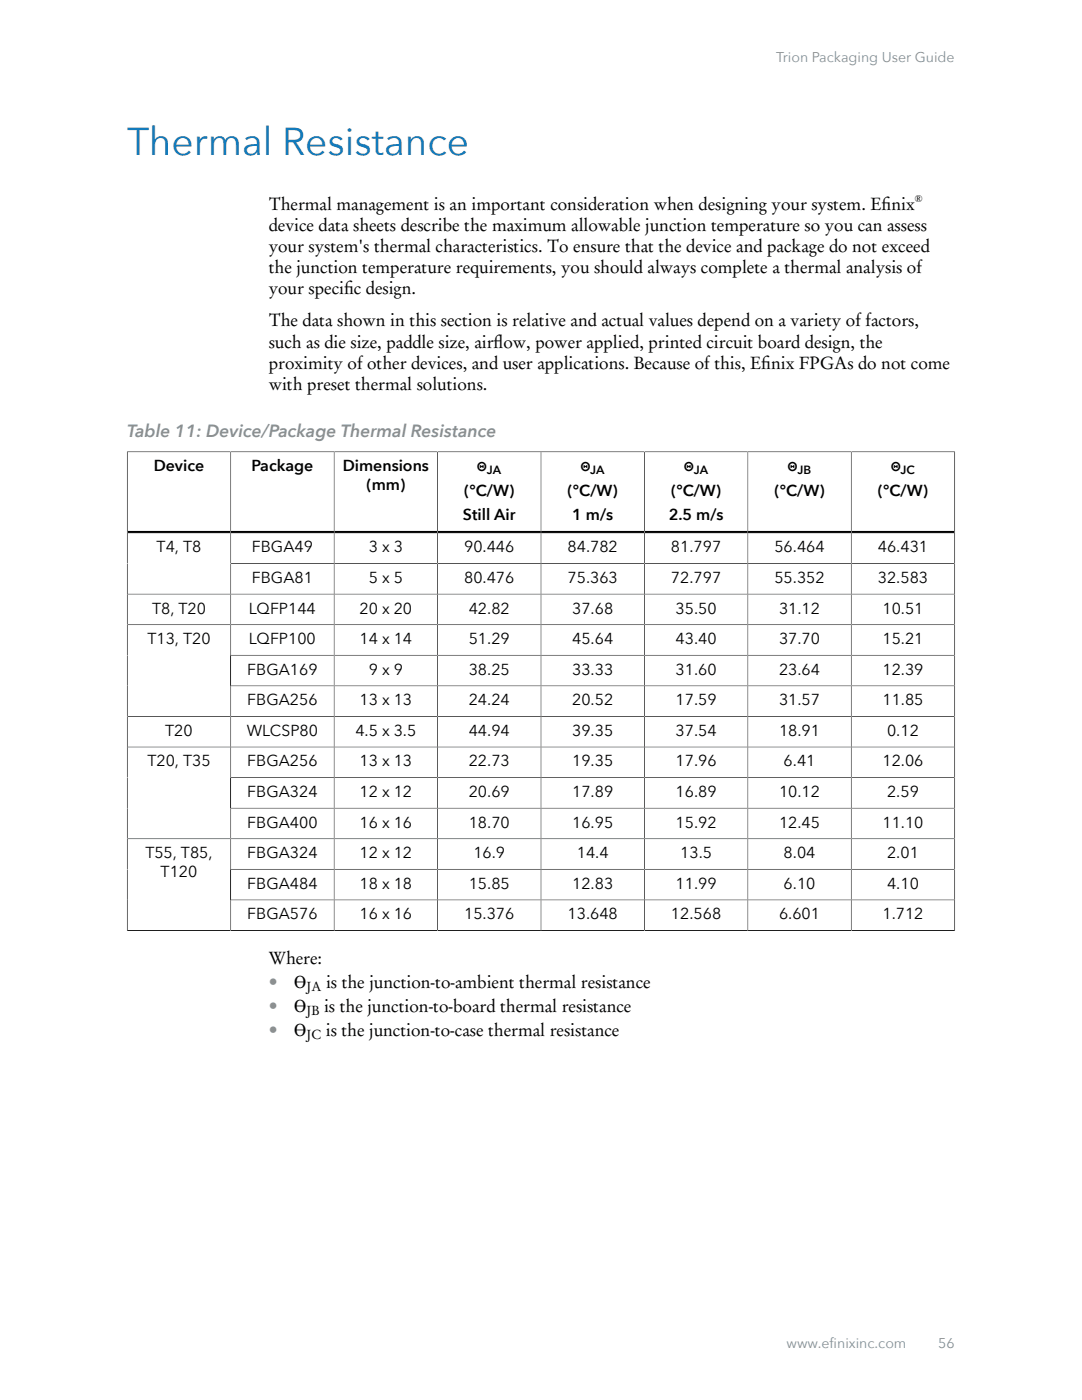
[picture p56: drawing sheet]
<svg xmlns="http://www.w3.org/2000/svg" width="216mm" height="279mm" viewBox="0 0 216 279" stroke-linecap="round" stroke-linejoin="round" font-family="sans-serif">
<defs><g id="words">
<text font-size="7.8" fill="#127abc" x="25.4" y="30.9">Thermal Resistance</text>
<g font-size="3.5">
<text x="53.6" y="41.8">Thermal management is an important consideration when designing your system. Ef</text>
<text x="175.9" y="41.8">inix</text>
<text x="53.6" y="46.1">device data sheets describe the maximum allowable junction temperature so you can assess</text>
<text x="53.6" y="50.3">your system's thermal characteristics. To ensure that the device and package do not exceed</text>
<text x="53.6" y="54.5">the junction temperature requirements, you should always complete a thermal analysis of</text>
<text x="53.6" y="58.8">your specif</text>
<text x="68.7" y="58.8">ic design.</text>
<text x="53.6" y="65.1">The data shown in this section is relative and actual values depend on a variety of factors,</text>
<text x="53.6" y="69.4">such as die size, paddle size, airf</text>
<text x="98.5" y="69.4">low, power applied, printed circuit board design, the</text>
<text x="53.6" y="73.6">proximity of other devices, and user applications. Because of this, Ef</text>
<text x="53.6" y="77.8">with preset thermal solutions.</text>
<text x="151.9" y="73.6">inix FPGAs do not come</text>
<text x="53.6" y="192.4">Where:</text>
<text x="58.6" y="197.2">Θ</text>
<text x="65.1" y="197.2">is the junction-to-ambient thermal resistance</text>
<text x="58.6" y="201.9">Θ</text>
<text x="64.7" y="201.9">is the junction-to-board thermal resistance</text>
<text x="58.6" y="206.7">Θ</text>
<text x="65" y="206.7">is the junction-to-case thermal resistance</text>
</g>
<g font-size="3.5" fill="#829096">
<text x="25.4" y="87.2">Table 11: Device/Package Thermal Resistance</text>
<text x="53.6" y="197.2">•</text>
<text x="53.6" y="201.9">•</text>
<text x="53.6" y="206.7">•</text>
</g>
<g font-size="3.2">
<text x="30.7" y="94">Device</text>
<text x="50.2" y="94">Package</text>
<text x="68.4" y="94">Dimensions</text>
<text x="95.2" y="94">Θ</text>
<text x="115.9" y="94">Θ</text>
<text x="136.5" y="94">Θ</text>
<text x="157.2" y="94">Θ</text>
<text x="177.8" y="94">Θ</text>
<text x="73.1" y="97.9">(mm)</text>
<text x="92.6" y="98.9">(°C/W)</text>
<text x="113.3" y="98.9">(°C/W)</text>
<text x="133.9" y="98.9">(°C/W)</text>
<text x="154.5" y="98.9">(°C/W)</text>
<text x="175.2" y="98.9">(°C/W)</text>
<text x="92.4" y="103.8">Still Air</text>
<text x="114.2" y="103.8">1 m/s</text>
<text x="133.4" y="103.8">2.5 m/s</text>
<text x="31.3" y="110.2">T4, T8</text>
<text x="50.3" y="110.2">FBGA49</text>
<text x="73.6" y="110.2">3 x 3</text>
<text x="92.6" y="110.2">90.446</text>
<text x="113.3" y="110.2">84.782</text>
<text x="133.9" y="110.2">81.797</text>
<text x="154.5" y="110.2">56.464</text>
<text x="175.2" y="110.2">46.431</text>
<text x="50.3" y="116.3">FBGA81</text>
<text x="73.6" y="116.3">5 x 5</text>
<text x="92.6" y="116.3">80.476</text>
<text x="113.3" y="116.3">75.363</text>
<text x="133.9" y="116.3">72.797</text>
<text x="154.5" y="116.3">55.352</text>
<text x="175.2" y="116.3">32.583</text>
<text x="30.3" y="122.4">T8, T20</text>
<text x="49.7" y="122.4">LQFP144</text>
<text x="71.7" y="122.4">20 x 20</text>
<text x="93.5" y="122.4">42.82</text>
<text x="114.2" y="122.4">37.68</text>
<text x="134.8" y="122.4">35.50</text>
<text x="155.4" y="122.4">31.12</text>
<text x="176.1" y="122.4">10.51</text>
<text x="29.4" y="128.5">T13, T20</text>
<text x="49.7" y="128.5">LQFP100</text>
<text x="71.7" y="128.5">14 x 14</text>
<text x="93.5" y="128.5">51.29</text>
<text x="114.2" y="128.5">45.64</text>
<text x="134.8" y="128.5">43.40</text>
<text x="155.4" y="128.5">37.70</text>
<text x="176.1" y="128.5">15.21</text>
<text x="49.3" y="134.6">FBGA169</text>
<text x="73.6" y="134.6">9 x 9</text>
<text x="93.5" y="134.6">38.25</text>
<text x="114.2" y="134.6">33.33</text>
<text x="134.8" y="134.6">31.60</text>
<text x="155.4" y="134.6">23.64</text>
<text x="176.1" y="134.6">12.39</text>
<text x="49.3" y="140.7">FBGA256</text>
<text x="71.7" y="140.7">13 x 13</text>
<text x="93.5" y="140.7">24.24</text>
<text x="114.2" y="140.7">20.52</text>
<text x="134.8" y="140.7">17.59</text>
<text x="155.4" y="140.7">31.57</text>
<text x="176.1" y="140.7">11.85</text>
<text x="33" y="146.9">T20</text>
<text x="49.3" y="146.9">WLCSP80</text>
<text x="70.9" y="146.9">4.5 x 3.5</text>
<text x="93.5" y="146.9">44.94</text>
<text x="114.2" y="146.9">39.35</text>
<text x="134.8" y="146.9">37.54</text>
<text x="155.4" y="146.9">18.91</text>
<text x="177" y="146.9">0.12</text>
<text x="29.4" y="153">T20, T35</text>
<text x="49.3" y="153">FBGA256</text>
<text x="71.7" y="153">13 x 13</text>
<text x="93.5" y="153">22.73</text>
<text x="114.2" y="153">19.35</text>
<text x="134.8" y="153">17.96</text>
<text x="156.4" y="153">6.41</text>
<text x="176.1" y="153">12.06</text>
<text x="49.3" y="159.1">FBGA324</text>
<text x="71.7" y="159.1">12 x 12</text>
<text x="93.5" y="159.1">20.69</text>
<text x="114.2" y="159.1">17.89</text>
<text x="134.8" y="159.1">16.89</text>
<text x="155.4" y="159.1">10.12</text>
<text x="177" y="159.1">2.59</text>
<text x="49.3" y="165.2">FBGA400</text>
<text x="71.7" y="165.2">16 x 16</text>
<text x="93.5" y="165.2">18.70</text>
<text x="114.2" y="165.2">16.95</text>
<text x="134.8" y="165.2">15.92</text>
<text x="155.4" y="165.2">12.45</text>
<text x="176.1" y="165.2">11.10</text>
<text x="29" y="171.3">T55, T85,</text>
<text x="49.3" y="171.3">FBGA324</text>
<text x="71.7" y="171.3">12 x 12</text>
<text x="94.5" y="171.3">16.9</text>
<text x="115.1" y="171.3">14.4</text>
<text x="135.7" y="171.3">13.5</text>
<text x="156.4" y="171.3">8.04</text>
<text x="177" y="171.3">2.01</text>
<text x="32.1" y="175.1">T120</text>
<text x="49.3" y="177.4">FBGA484</text>
<text x="71.7" y="177.4">18 x 18</text>
<text x="93.5" y="177.4">15.85</text>
<text x="114.2" y="177.4">12.83</text>
<text x="134.8" y="177.4">11.99</text>
<text x="156.4" y="177.4">6.10</text>
<text x="177" y="177.4">4.10</text>
<text x="49.3" y="183.5">FBGA576</text>
<text x="71.7" y="183.5">16 x 16</text>
<text x="92.6" y="183.5">15.376</text>
<text x="113.3" y="183.5">13.648</text>
<text x="133.9" y="183.5">12.568</text>
<text x="155.4" y="183.5">6.601</text>
<text x="176.1" y="183.5">1.712</text>
</g>
<g font-size="2.8" fill="#829096">
<text x="154.9" y="12.3">Trion Packaging User Guide</text>
<text x="156.9" y="269.1">www.efinixinc.com</text>
<text x="187.2" y="269.1">56</text>
</g>
<g font-size="2.6">
<text x="61.2" y="197.7">JA</text>
<text x="61.2" y="202.5">JB</text>
<text x="61.2" y="207.3">JC</text>
</g>
<g font-size="2.4">
<text x="97.2" y="94.6">JA</text>
<text x="117.8" y="94.6">JA</text>
<text x="138.4" y="94.6">JA</text>
<text x="159.1" y="94.6">JB</text>
<text x="179.7" y="94.6">JC</text>
</g>
<text font-size="2" x="182.5" y="40.4">®</text>
</g></defs>
<g fill="none" stroke="#000" stroke-width=".2">
<path d="M25.3 90.2h165.3M25.4 90.1v95.7M46 90.2v95.5M66.7 90.2v95.5M87.3 90.2v95.5M107.9 90.2v95.5M128.6 90.2v95.5M149.2 90.2v95.5M169.9 90.2v95.5M190.5 90.1v95.7M25.4 118.6h165.1M46 112.5h144.5"/>
<path d="M25.4 124.7h165.1M46 130.8h144.5M46 136.9h144.5M25.4 143h165.1M25.4 149.1h165.1M46 155.2h144.5M25.4 167.4h165.1M46 161.3h144.5M46 173.5h144.5M46 179.6h144.5M25.3 185.7h165.3"/>
</g>
<path d="M25.4 106.2h165.1" fill="none" stroke="#000" stroke-width=".53"/>
<use href="#words"/>
</svg>
